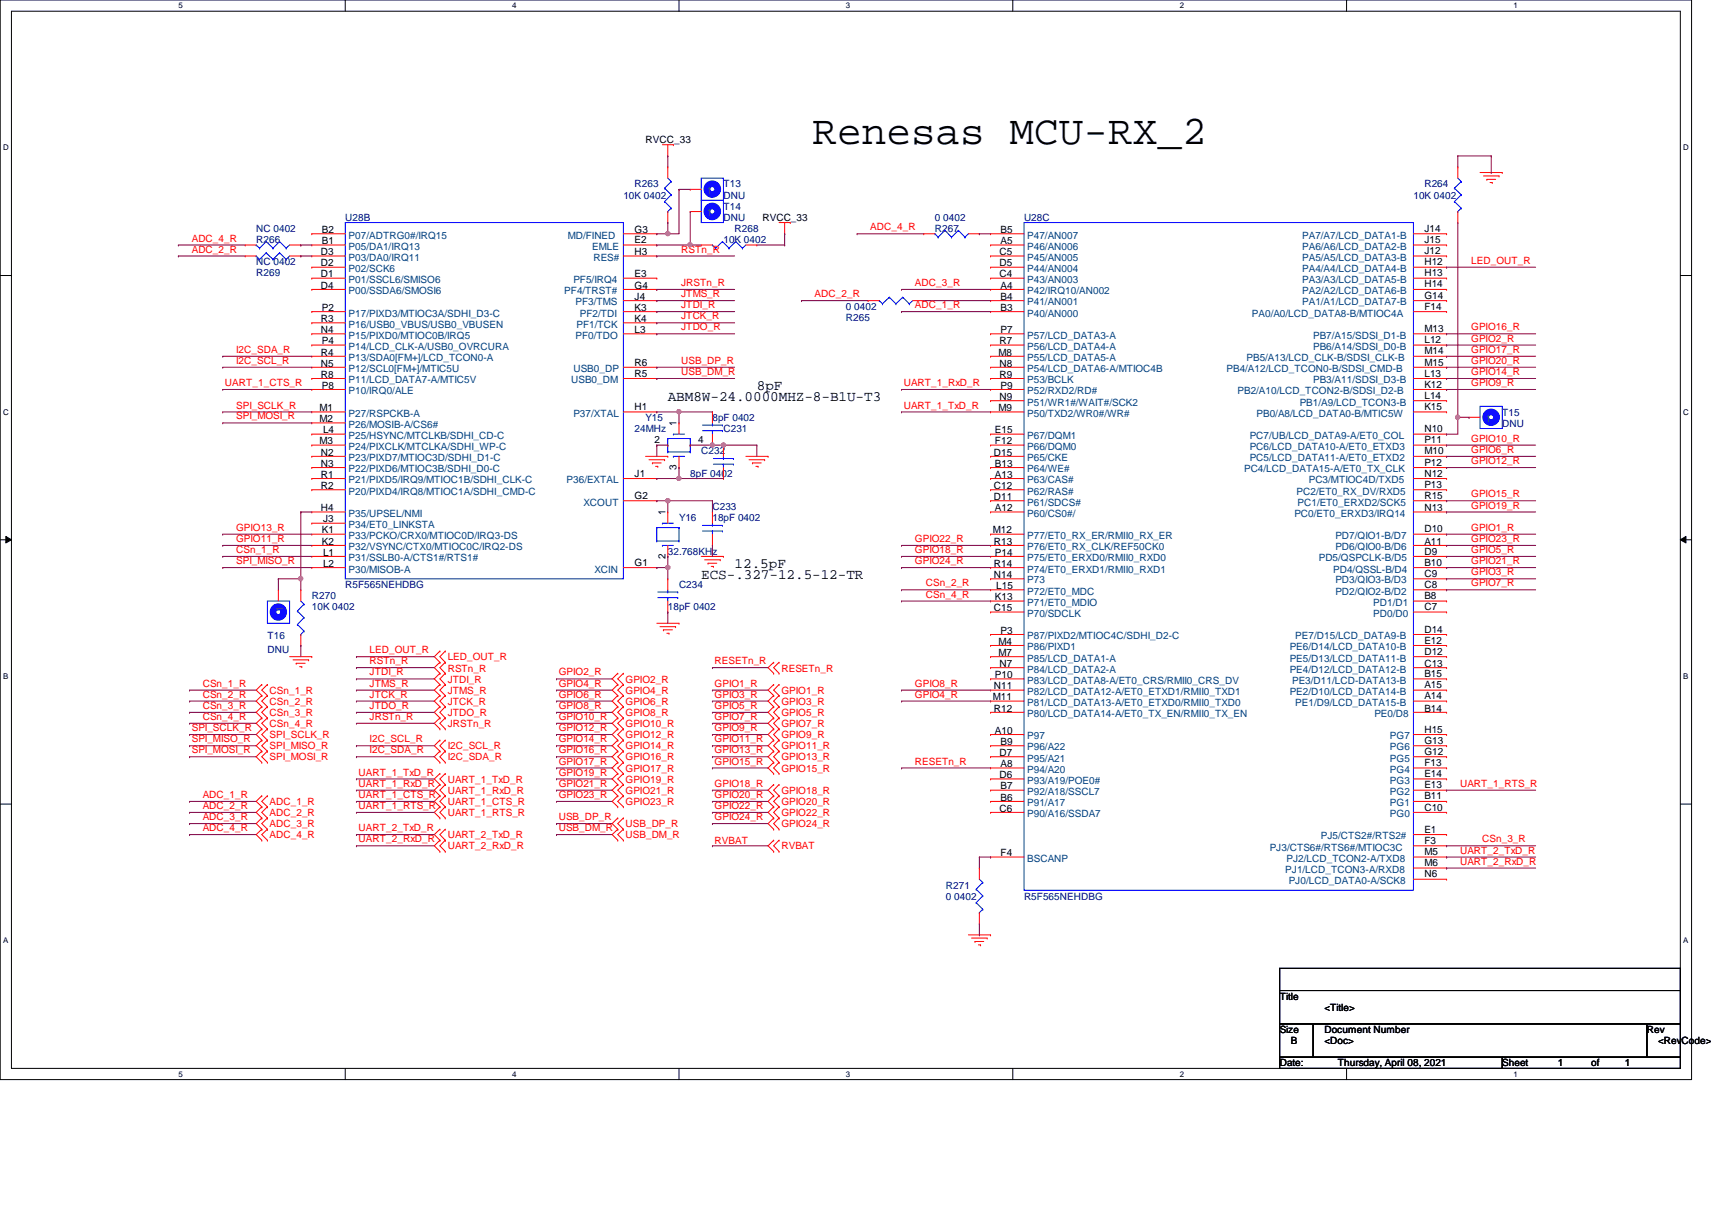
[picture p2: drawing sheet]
<svg xmlns="http://www.w3.org/2000/svg" width="297mm" height="210mm" viewBox="0 0 297 210" stroke-linecap="round" stroke-linejoin="round" font-family="sans-serif">
<defs><g id="words">
<text font-size="7.1" x="141" y="25">Renesas MCU-RX_2</text>
<g font-size="2.5">
<text x="115.9" y="69.6">ABM8W-24.0000MHZ-8-B1U-T3</text>
<text x="131.3" y="67.6">8pF</text>
<text x="121.7" y="100.5">ECS-.327-12.5-12-TR</text>
<text x="127.5" y="98.5">12.5pF</text>
</g>
<g font-size="1.7">
<text x="112" y="24.8">RVCC_33</text>
<text x="55.8" y="40.4">B2</text>
<text x="110.1" y="40.4">G3</text>
<text x="132.3" y="38.3">RVCC_33</text>
<text x="173.6" y="40.4">B5</text>
<text x="247.1" y="40.2">J14</text>
<text x="55.7" y="46.2">D2</text>
<text x="55.7" y="44.3">D3</text>
<text x="55.8" y="42.4">B1</text>
<text x="110.1" y="44.3">H3</text>
<text x="110.1" y="42.2">E2</text>
<text x="173.4" y="46.2">D5</text>
<text x="173.4" y="44.3">C5</text>
<text x="173.6" y="42.4">A5</text>
<text x="247.1" y="42.2">J15</text>
<text x="247.1" y="46">H12</text>
<text x="247.1" y="48">H13</text>
<text x="247.1" y="44.1">J12</text>
<text x="55.7" y="48.1">D1</text>
<text x="55.7" y="50.1">D4</text>
<text x="55.8" y="53.9">P2</text>
<text x="110.1" y="52">J4</text>
<text x="110.1" y="48.1">E3</text>
<text x="110.1" y="53.9">K3</text>
<text x="110.1" y="50.1">G4</text>
<text x="173.4" y="48.1">C4</text>
<text x="173.6" y="52">B4</text>
<text x="173.6" y="50.1">A4</text>
<text x="173.6" y="53.9">B3</text>
<text x="247.1" y="51.8">G14</text>
<text x="247.1" y="49.9">H14</text>
<text x="247.1" y="53.8">F14</text>
<text x="55.7" y="57.8">N4</text>
<text x="55.7" y="55.9">R3</text>
<text x="55.8" y="59.7">P4</text>
<text x="110.1" y="55.9">K4</text>
<text x="110.1" y="57.8">L3</text>
<text x="173.4" y="59.7">R7</text>
<text x="173.6" y="57.8">P7</text>
<text x="247.1" y="59.5">L12</text>
<text x="247.1" y="57.6">M13</text>
<text x="55.7" y="65.5">R8</text>
<text x="55.7" y="63.6">N5</text>
<text x="55.7" y="61.7">R4</text>
<text x="110.1" y="65.3">R5</text>
<text x="110.1" y="63.4">R6</text>
<text x="173.2" y="61.7">M8</text>
<text x="173.4" y="65.5">R9</text>
<text x="173.4" y="63.6">N8</text>
<text x="247.1" y="65.3">L13</text>
<text x="247.1" y="63.4">M15</text>
<text x="247.1" y="61.5">M14</text>
<text x="55.5" y="71.3">M1</text>
<text x="55.8" y="67.4">P8</text>
<text x="110.1" y="71.1">H1</text>
<text x="173.2" y="71.3">M9</text>
<text x="173.4" y="69.4">N9</text>
<text x="173.6" y="67.4">P9</text>
<text x="247.1" y="69.2">L14</text>
<text x="247.1" y="67.3">K12</text>
<text x="247.1" y="71.1">K15</text>
<text x="55.5" y="77.1">M3</text>
<text x="55.5" y="73.2">M2</text>
<text x="56" y="75.2">L4</text>
<text x="113.5" y="76.8">2</text>
<text x="117.4" y="74" transform="rotate(-90 117.4 74)">1</text>
<text x="121.1" y="76.8">4</text>
<text x="172.6" y="77.1">F12</text>
<text x="172.6" y="75.2">E15</text>
<text x="247.1" y="76.9">P11</text>
<text x="247.1" y="75">N10</text>
<text x="55.7" y="82.9">R1</text>
<text x="55.7" y="81">N3</text>
<text x="55.7" y="79">N2</text>
<text x="110.1" y="82.7">J1</text>
<text x="117.4" y="81.5" transform="rotate(-90 117.4 81.5)">3</text>
<text x="172.4" y="79">D15</text>
<text x="172.6" y="82.9">A13</text>
<text x="172.6" y="81">B13</text>
<text x="247.1" y="82.7">N12</text>
<text x="247.1" y="80.8">P12</text>
<text x="247.1" y="78.8">M10</text>
<text x="55.7" y="84.8">R2</text>
<text x="55.7" y="88.7">H4</text>
<text x="110.1" y="86.6">G2</text>
<text x="115.4" y="89.4" transform="rotate(-90 115.4 89.4)">1</text>
<text x="172.4" y="86.7">D11</text>
<text x="172.4" y="84.8">C12</text>
<text x="172.6" y="88.7">A12</text>
<text x="247.1" y="88.7">N13</text>
<text x="247.1" y="86.6">R15</text>
<text x="247.1" y="84.6">P13</text>
<text x="55.8" y="94.5">K2</text>
<text x="55.8" y="92.5">K1</text>
<text x="56" y="90.6">J3</text>
<text x="172.3" y="92.5">M12</text>
<text x="172.4" y="94.5">R13</text>
<text x="247.1" y="94.5">A11</text>
<text x="247.1" y="92.4">D10</text>
<text x="56" y="96.4">L1</text>
<text x="56" y="98.3">L2</text>
<text x="110.1" y="98.1">G1</text>
<text x="115.4" y="96.9" transform="rotate(-90 115.4 96.9)">2</text>
<text x="172.4" y="100.3">N14</text>
<text x="172.4" y="98.3">R14</text>
<text x="172.6" y="96.4">P14</text>
<text x="247.1" y="100.1">C9</text>
<text x="247.1" y="98.1">B10</text>
<text x="247.1" y="96.2">D9</text>
<text x="172.4" y="106">C15</text>
<text x="172.6" y="104.1">K13</text>
<text x="172.8" y="102.2">L15</text>
<text x="247.1" y="105.9">C7</text>
<text x="247.1" y="103.9">B8</text>
<text x="247.1" y="102">C8</text>
<text x="173.2" y="113.8">M7</text>
<text x="173.2" y="111.8">M4</text>
<text x="173.6" y="109.9">P3</text>
<text x="247.1" y="113.6">D12</text>
<text x="247.1" y="111.7">E12</text>
<text x="247.1" y="109.7">D14</text>
<text x="172.4" y="119.6">N11</text>
<text x="172.6" y="117.6">P10</text>
<text x="173.4" y="115.7">N7</text>
<text x="247.1" y="119.4">A15</text>
<text x="247.1" y="117.4">B15</text>
<text x="247.1" y="115.7">C13</text>
<text x="172.3" y="121.5">M11</text>
<text x="172.4" y="123.4">R12</text>
<text x="247.1" y="123.4">B14</text>
<text x="247.1" y="121.3">A14</text>
<text x="172.6" y="127.3">A10</text>
<text x="173.4" y="131.1">D7</text>
<text x="173.6" y="129.2">B9</text>
<text x="247.1" y="131">G12</text>
<text x="247.1" y="129">G13</text>
<text x="247.1" y="127.1">H15</text>
<text x="173.4" y="135">D6</text>
<text x="173.6" y="136.9">B7</text>
<text x="173.6" y="133.1">A8</text>
<text x="247.1" y="136.7">E13</text>
<text x="247.1" y="134.8">E14</text>
<text x="247.1" y="132.9">F13</text>
<text x="173.4" y="140.8">C6</text>
<text x="173.6" y="138.9">B6</text>
<text x="247.1" y="140.6">C10</text>
<text x="247.1" y="138.7">B11</text>
<text x="173.6" y="148.5">F4</text>
<text x="247.1" y="144.5">E1</text>
<text x="247.1" y="148.3">M5</text>
<text x="247.1" y="146.4">F3</text>
<text x="247.1" y="152.2">N6</text>
<text x="247.1" y="150.3">M6</text>
<text x="222" y="173.4">Title</text>
<text x="222" y="179.2">Size</text>
<text x="229.8" y="179.2">Document Number</text>
<text x="229.8" y="175.3">&lt;Title&gt;</text>
<text x="285.7" y="179.2">Rev</text>
<text x="222" y="185">Date:</text>
<text x="224" y="181.1">B</text>
<text x="229.8" y="181.1">&lt;Doc&gt;</text>
<text x="232.1" y="185">Thursday, April 08, 2021</text>
<text x="260.6" y="185">Sheet</text>
<text x="270.3" y="185">1</text>
<text x="276.1" y="185">of</text>
<text x="281.9" y="185">1</text>
<text x="287.7" y="181.1">&lt;RevCode&gt;</text>
</g>
<g font-size="1.7" fill="#000080">
<text x="108.2" y="34.5">10K 0402</text>
<text x="110.1" y="32.5">R263</text>
<text x="125.5" y="32.5">T13</text>
<text x="125.5" y="34.5">DNU</text>
<text x="245.2" y="34.5">10K 0402</text>
<text x="247.1" y="32.5">R264</text>
<text x="44.4" y="40.2">NC 0402</text>
<text x="59.9" y="38.3">U28B</text>
<text x="125.5" y="36.4">T14</text>
<text x="125.5" y="38.3">DNU</text>
<text x="127.5" y="40.2">R268</text>
<text x="162.2" y="40.2">R267</text>
<text x="162.2" y="38.3">0 0402</text>
<text x="177.7" y="38.3">U28C</text>
<text x="44.4" y="48">R269</text>
<text x="44.4" y="46">NC 0402</text>
<text x="44.4" y="42.2">R266</text>
<text x="125.5" y="42.2">10K 0402</text>
<text x="146.8" y="53.8">0 0402</text>
<text x="146.8" y="55.7">R265</text>
<text x="110.1" y="75">24MHz</text>
<text x="112" y="73.1">Y15</text>
<text x="123.6" y="73.1">8pF 0402</text>
<text x="125.5" y="75">C231</text>
<text x="260.6" y="72.1">T15</text>
<text x="260.6" y="74">DNU</text>
<text x="119.8" y="82.7">8pF 0402</text>
<text x="121.7" y="78.8">C232</text>
<text x="123.6" y="88.5">C233</text>
<text x="117.8" y="90.4">Y16</text>
<text x="123.6" y="90.4">18pF 0402</text>
<text x="115.9" y="96.2">32.768KHz</text>
<text x="54.1" y="103.9">R270</text>
<text x="54.1" y="105.9">10K 0402</text>
<text x="59.9" y="102">R5F565NEHDBG</text>
<text x="115.9" y="105.9">18pF 0402</text>
<text x="117.8" y="102">C234</text>
<text x="46.4" y="110.9">T16</text>
<text x="46.4" y="113.2">DNU</text>
<text x="164.1" y="154.1">R271</text>
<text x="164.1" y="156">0 0402</text>
<text x="177.7" y="156">R5F565NEHDBG</text>
</g>
<g font-size="1.7" fill="#004080">
<text x="122.6" y="33.7">1</text>
<text x="60.5" y="41.4">P07/ADTRG0#/IRQ15</text>
<text x="98.5" y="41.4">MD/FINED</text>
<text x="122.6" y="37.5">1</text>
<text x="178.2" y="41.4">P47/AN007</text>
<text x="225.9" y="41.4">PA7/A7/LCD_DATA1-B</text>
<text x="60.5" y="47.2">P02/SCK6</text>
<text x="60.5" y="45.3">P03/DA0/IRQ11</text>
<text x="60.5" y="43.3">P05/DA1/IRQ13</text>
<text x="102.7" y="43.3">EMLE</text>
<text x="103" y="45.3">RES#</text>
<text x="178.2" y="47.2">P44/AN004</text>
<text x="178.2" y="45.3">P45/AN005</text>
<text x="178.2" y="43.3">P46/AN006</text>
<text x="225.9" y="43.3">PA6/A6/LCD_DATA2-B</text>
<text x="225.9" y="47.2">PA4/A4/LCD_DATA4-B</text>
<text x="225.9" y="45.3">PA5/A5/LCD_DATA3-B</text>
<text x="60.5" y="49.1">P01/SSCL6/SMISO6</text>
<text x="60.5" y="51.1">P00/SSDA6/SMOSI6</text>
<text x="97.9" y="51.1">PF4/TRST#</text>
<text x="99.5" y="49.1">PF5/IRQ4</text>
<text x="99.9" y="53">PF3/TMS</text>
<text x="178.2" y="53">P41/AN001</text>
<text x="178.2" y="51.1">P42/IRQ10/AN002</text>
<text x="178.2" y="49.1">P43/AN003</text>
<text x="225.9" y="53">PA1/A1/LCD_DATA7-B</text>
<text x="225.9" y="49.1">PA3/A3/LCD_DATA5-B</text>
<text x="225.9" y="51.1">PA2/A2/LCD_DATA6-B</text>
<text x="60.5" y="54.9">P17/PIXD3/MTIOC3A/SDHI_D3-C</text>
<text x="60.5" y="58.8">P15/PIXD0/MTIOC0B/IRQ5</text>
<text x="60.5" y="56.9">P16/USB0_VBUS/USB0_VBUSEN</text>
<text x="99.9" y="58.8">PF0/TDO</text>
<text x="100" y="56.9">PF1/TCK</text>
<text x="100.6" y="54.9">PF2/TDI</text>
<text x="178.2" y="54.9">P40/AN000</text>
<text x="178.2" y="58.8">P57/LCD_DATA3-A</text>
<text x="217.2" y="54.9">PA0/A0/LCD_DATA8-B/MTIOC4A</text>
<text x="227.8" y="58.8">PB7/A15/SDSI_D1-B</text>
<text x="60.5" y="64.6">P12/SCL0[FM+]/MTIC5U</text>
<text x="60.5" y="62.6">P13/SDA0[FM+]/LCD_TCON0-A</text>
<text x="60.5" y="60.7">P14/LCD_CLK-A/USB0_OVRCURA</text>
<text x="99.5" y="64.6">USB0_DP</text>
<text x="178.2" y="64.6">P54/LCD_DATA6-A/MTIOC4B</text>
<text x="178.2" y="62.6">P55/LCD_DATA5-A</text>
<text x="178.2" y="60.7">P56/LCD_DATA4-A</text>
<text x="212.8" y="64.6">PB4/A12/LCD_TCON0-B/SDSI_CMD-B</text>
<text x="216.3" y="62.6">PB5/A13/LCD_CLK-B/SDSI_CLK-B</text>
<text x="227.8" y="60.7">PB6/A14/SDSI_D0-B</text>
<text x="60.5" y="66.5">P11/LCD_DATA7-A/MTIC5V</text>
<text x="60.5" y="68.4">P10/IRQ0/ALE</text>
<text x="99.1" y="66.5">USB0_DM</text>
<text x="178.2" y="70.4">P51/WR1#/WAIT#/SCK2</text>
<text x="178.2" y="68.4">P52/RXD2/RD#</text>
<text x="178.2" y="66.5">P53/BCLK</text>
<text x="214.7" y="68.4">PB2/A10/LCD_TCON2-B/SDSI_D2-B</text>
<text x="225.5" y="70.4">PB1/A9/LCD_TCON3-B</text>
<text x="227.8" y="66.5">PB3/A11/SDSI_D3-B</text>
<text x="60.5" y="72.3">P27/RSPCKB-A</text>
<text x="60.5" y="76.2">P25/HSYNC/MTCLKB/SDHI_CD-C</text>
<text x="60.5" y="74.2">P26/MOSIB-A/CS6#</text>
<text x="99.5" y="72.3">P37/XTAL</text>
<text x="178.2" y="72.3">P50/TXD2/WR0#/WR#</text>
<text x="178.2" y="76.2">P67/DQM1</text>
<text x="216.8" y="76.2">PC7/UB/LCD_DATA9-A/ET0_COL</text>
<text x="218" y="72.3">PB0/A8/LCD_DATA0-B/MTIC5W</text>
<text x="257.8" y="73.2">1</text>
<text x="60.5" y="83.9">P21/PIXD5/IRQ9/MTIOC1B/SDHI_CLK-C</text>
<text x="60.5" y="81.9">P22/PIXD6/MTIOC3B/SDHI_D0-C</text>
<text x="60.5" y="80">P23/PIXD7/MTIOC3D/SDHI_D1-C</text>
<text x="60.5" y="78.1">P24/PIXCLK/MTCLKA/SDHI_WP-C</text>
<text x="98.3" y="83.9">P36/EXTAL</text>
<text x="178.2" y="83.9">P63/CAS#</text>
<text x="178.2" y="81.9">P64/WE#</text>
<text x="178.2" y="80">P65/CKE</text>
<text x="178.2" y="78.1">P66/DQM0</text>
<text x="215.9" y="81.9">PC4/LCD_DATA15-A/ET0_TX_CLK</text>
<text x="216.8" y="80">PC5/LCD_DATA11-A/ET0_ETXD2</text>
<text x="216.8" y="78.1">PC6/LCD_DATA10-A/ET0_ETXD3</text>
<text x="227.1" y="83.9">PC3/MTIOC4D/TXD5</text>
<text x="60.5" y="85.8">P20/PIXD4/IRQ8/MTIOC1A/SDHI_CMD-C</text>
<text x="60.5" y="89.7">P35/UPSEL/NMI</text>
<text x="101.2" y="87.7">XCOUT</text>
<text x="178.2" y="89.7">P60/CS0#/</text>
<text x="178.2" y="87.7">P61/SDCS#</text>
<text x="178.2" y="85.8">P62/RAS#</text>
<text x="224.6" y="89.7">PC0/ET0_ERXD3/IRQ14</text>
<text x="225" y="85.8">PC2/ET0_RX_DV/RXD5</text>
<text x="225.1" y="87.7">PC1/ET0_ERXD2/SCK5</text>
<text x="60.5" y="95.5">P32/VSYNC/CTX0/MTIOC0C/IRQ2-DS</text>
<text x="60.5" y="93.5">P33/PCKO/CRX0/MTIOC0D/IRQ3-DS</text>
<text x="60.5" y="91.6">P34/ET0_LINKSTA</text>
<text x="178.2" y="95.5">P76/ET0_RX_CLK/REF50CK0</text>
<text x="178.2" y="93.5">P77/ET0_RX_ER/RMII0_RX_ER</text>
<text x="231.7" y="95.5">PD6/QIO0-B/D6</text>
<text x="231.7" y="93.5">PD7/QIO1-B/D7</text>
<text x="60.5" y="97.4">P31/SSLB0-A/CTS1#/RTS1#</text>
<text x="60.5" y="99.3">P30/MISOB-A</text>
<text x="103.1" y="99.3">XCIN</text>
<text x="178.2" y="101.2">P73</text>
<text x="178.2" y="99.3">P74/ET0_ERXD1/RMII0_RXD1</text>
<text x="178.2" y="97.4">P75/ET0_ERXD0/RMII0_RXD0</text>
<text x="228.8" y="97.4">PD5/QSPCLK-B/D5</text>
<text x="231.3" y="99.3">PD4/QSSL-B/D4</text>
<text x="231.7" y="101.2">PD3/QIO3-B/D3</text>
<text x="49.1" y="106.2" transform="rotate(-90 49.1 106.2)">1</text>
<text x="178.2" y="107">P70/SDCLK</text>
<text x="178.2" y="105.1">P71/ET0_MDIO</text>
<text x="178.2" y="103.2">P72/ET0_MDC</text>
<text x="231.7" y="103.2">PD2/QIO2-B/D2</text>
<text x="238.2" y="107">PD0/D0</text>
<text x="238.2" y="105.1">PD1/D1</text>
<text x="178.2" y="112.8">P86/PIXD1</text>
<text x="178.2" y="110.9">P87/PIXD2/MTIOC4C/SDHI_D2-C</text>
<text x="223.8" y="112.8">PE6/D14/LCD_DATA10-B</text>
<text x="224.7" y="110.9">PE7/D15/LCD_DATA9-B</text>
<text x="178.2" y="118.6">P83/LCD_DATA8-A/ET0_CRS/RMII0_CRS_DV</text>
<text x="178.2" y="116.7">P84/LCD_DATA2-A</text>
<text x="178.2" y="114.8">P85/LCD_DATA1-A</text>
<text x="223.8" y="116.7">PE4/D12/LCD_DATA12-B</text>
<text x="223.8" y="114.8">PE5/D13/LCD_DATA11-B</text>
<text x="224.2" y="118.6">PE3/D11/LCD-DATA13-B</text>
<text x="178.2" y="124.4">P80/LCD_DATA14-A/ET0_TX_EN/RMII0_TX_EN</text>
<text x="178.2" y="122.5">P81/LCD_DATA13-A/ET0_ETXD0/RMII0_TXD0</text>
<text x="178.2" y="120.5">P82/LCD_DATA12-A/ET0_ETXD1/RMII0_TXD1</text>
<text x="223.8" y="120.5">PE2/D10/LCD_DATA14-B</text>
<text x="224.7" y="122.5">PE1/D9/LCD_DATA15-B</text>
<text x="238.5" y="124.4">PE0/D8</text>
<text x="178.2" y="130.2">P96/A22</text>
<text x="178.2" y="128.3">P97</text>
<text x="241.2" y="130.2">PG6</text>
<text x="241.2" y="128.3">PG7</text>
<text x="178.2" y="137.9">P92/A18/SSCL7</text>
<text x="178.2" y="136">P93/A19/POE0#</text>
<text x="178.2" y="134.1">P94/A20</text>
<text x="178.2" y="132.1">P95/A21</text>
<text x="241.2" y="137.9">PG2</text>
<text x="241.2" y="136">PG3</text>
<text x="241.2" y="134.1">PG4</text>
<text x="241.2" y="132.1">PG5</text>
<text x="178.2" y="141.8">P90/A16/SSDA7</text>
<text x="178.2" y="139.8">P91/A17</text>
<text x="241.2" y="141.8">PG0</text>
<text x="241.2" y="139.8">PG1</text>
<text x="178.2" y="149.5">BSCANP</text>
<text x="220.3" y="147.6">PJ3/CTS6#/RTS6#/MTIOC3C</text>
<text x="223.2" y="149.5">PJ2/LCD_TCON2-A/TXD8</text>
<text x="229.2" y="145.6">PJ5/CTS2#/RTS2#</text>
<text x="223" y="151.4">PJ1/LCD_TCON3-A/RXD8</text>
<text x="223.6" y="153.4">PJ0/LCD_DATA0-A/SCK8</text>
</g>
<g font-size="1.7" fill="#f00">
<text x="33.3" y="41.9">ADC_4_R</text>
<text x="151" y="40">ADC_4_R</text>
<text x="33.3" y="43.8">ADC_2_R</text>
<text x="118.2" y="43.8">RSTn_R</text>
<text x="255.3" y="45.8">LED_OUT_R</text>
<text x="118.2" y="49.6">JRSTn_R</text>
<text x="118.2" y="51.6">JTMS_R</text>
<text x="118.2" y="53.5">JTDI_R</text>
<text x="141.3" y="51.6">ADC_2_R</text>
<text x="158.7" y="49.6">ADC_3_R</text>
<text x="158.7" y="53.5">ADC_1_R</text>
<text x="118.2" y="55.4">JTCK_R</text>
<text x="118.2" y="57.3">JTDO_R</text>
<text x="255.3" y="57.3">GPIO16_R</text>
<text x="255.3" y="59.3">GPIO2_R</text>
<text x="41" y="61.2">I2C_SDA_R</text>
<text x="41" y="63.1">I2C_SCL_R</text>
<text x="118.2" y="63.1">USB_DP_R</text>
<text x="118.2" y="65.1">USB_DM_R</text>
<text x="255.3" y="61.2">GPIO17_R</text>
<text x="255.3" y="63.1">GPIO20_R</text>
<text x="255.3" y="65.1">GPIO14_R</text>
<text x="39" y="67">UART_1_CTS_R</text>
<text x="41" y="70.9">SPI_SCLK_R</text>
<text x="156.8" y="67">UART_1_RxD_R</text>
<text x="156.8" y="70.9">UART_1_TxD_R</text>
<text x="255.3" y="67">GPIO9_R</text>
<text x="41" y="72.8">SPI_MOSI_R</text>
<text x="255.3" y="76.6">GPIO10_R</text>
<text x="255.3" y="78.6">GPIO6_R</text>
<text x="255.3" y="80.5">GPIO12_R</text>
<text x="255.3" y="86.3">GPIO15_R</text>
<text x="255.3" y="88.2">GPIO19_R</text>
<text x="41" y="92.1">GPIO13_R</text>
<text x="41" y="94">GPIO11_R</text>
<text x="41" y="95.9">CSn_1_R</text>
<text x="158.7" y="94">GPIO22_R</text>
<text x="158.7" y="95.9">GPIO18_R</text>
<text x="255.3" y="92.1">GPIO1_R</text>
<text x="255.3" y="94">GPIO23_R</text>
<text x="255.3" y="95.9">GPIO5_R</text>
<text x="41" y="97.9">SPI_MISO_R</text>
<text x="158.7" y="97.9">GPIO24_R</text>
<text x="160.7" y="101.7">CSn_2_R</text>
<text x="255.3" y="97.9">GPIO21_R</text>
<text x="255.3" y="99.8">GPIO3_R</text>
<text x="255.3" y="101.7">GPIO7_R</text>
<text x="160.7" y="103.7">CSn_4_R</text>
<text x="64.1" y="113.3">LED_OUT_R</text>
<text x="35.2" y="119.1">CSn_1_R</text>
<text x="64.1" y="115.2">RSTn_R</text>
<text x="64.1" y="117.2">JTDI_R</text>
<text x="64.1" y="119.1">JTMS_R</text>
<text x="77.7" y="114.6">LED_OUT_R</text>
<text x="77.7" y="116.5">RSTn_R</text>
<text x="77.7" y="118.4">JTDI_R</text>
<text x="96.9" y="117.2">GPIO2_R</text>
<text x="96.9" y="119.1">GPIO4_R</text>
<text x="108.5" y="118.4">GPIO2_R</text>
<text x="124" y="115.2">RESETn_R</text>
<text x="124" y="119.1">GPIO1_R</text>
<text x="135.6" y="116.5">RESETn_R</text>
<text x="158.7" y="119.1">GPIO8_R</text>
<text x="35.2" y="121">CSn_2_R</text>
<text x="35.2" y="123">CSn_3_R</text>
<text x="35.2" y="124.9">CSn_4_R</text>
<text x="46.8" y="120.4">CSn_1_R</text>
<text x="46.8" y="122.3">CSn_2_R</text>
<text x="46.8" y="124.2">CSn_3_R</text>
<text x="64.1" y="121">JTCK_R</text>
<text x="64.1" y="123">JTDO_R</text>
<text x="64.1" y="124.9">JRSTn_R</text>
<text x="77.7" y="120.4">JTMS_R</text>
<text x="77.7" y="122.3">JTCK_R</text>
<text x="77.7" y="124.2">JTDO_R</text>
<text x="96.9" y="121">GPIO6_R</text>
<text x="96.9" y="123">GPIO8_R</text>
<text x="96.9" y="124.9">GPIO10_R</text>
<text x="108.5" y="120.4">GPIO4_R</text>
<text x="108.5" y="122.3">GPIO6_R</text>
<text x="108.5" y="124.2">GPIO8_R</text>
<text x="124" y="121">GPIO3_R</text>
<text x="124" y="123">GPIO5_R</text>
<text x="124" y="124.9">GPIO7_R</text>
<text x="135.6" y="120.4">GPIO1_R</text>
<text x="135.6" y="122.3">GPIO3_R</text>
<text x="135.6" y="124.2">GPIO5_R</text>
<text x="158.7" y="121">GPIO4_R</text>
<text x="33.3" y="126.8">SPI_SCLK_R</text>
<text x="33.3" y="128.8">SPI_MISO_R</text>
<text x="33.3" y="130.7">SPI_MOSI_R</text>
<text x="46.8" y="126.2">CSn_4_R</text>
<text x="46.8" y="128.1">SPI_SCLK_R</text>
<text x="46.8" y="130">SPI_MISO_R</text>
<text x="46.8" y="131.9">SPI_MOSI_R</text>
<text x="64.1" y="128.8">I2C_SCL_R</text>
<text x="64.1" y="130.7">I2C_SDA_R</text>
<text x="77.7" y="126.2">JRSTn_R</text>
<text x="77.7" y="130">I2C_SCL_R</text>
<text x="77.7" y="131.9">I2C_SDA_R</text>
<text x="96.9" y="126.8">GPIO12_R</text>
<text x="96.9" y="128.8">GPIO14_R</text>
<text x="96.9" y="130.7">GPIO16_R</text>
<text x="108.5" y="126.2">GPIO10_R</text>
<text x="108.5" y="128.1">GPIO12_R</text>
<text x="108.5" y="130">GPIO14_R</text>
<text x="108.5" y="131.9">GPIO16_R</text>
<text x="124" y="126.8">GPIO9_R</text>
<text x="124" y="128.8">GPIO11_R</text>
<text x="124" y="130.7">GPIO13_R</text>
<text x="135.6" y="126.2">GPIO7_R</text>
<text x="135.6" y="128.1">GPIO9_R</text>
<text x="135.6" y="130">GPIO11_R</text>
<text x="135.6" y="131.9">GPIO13_R</text>
<text x="62.2" y="134.5">UART_1_TxD_R</text>
<text x="62.2" y="136.5">UART_1_RxD_R</text>
<text x="77.7" y="135.8">UART_1_TxD_R</text>
<text x="77.7" y="137.7">UART_1_RxD_R</text>
<text x="96.9" y="132.6">GPIO17_R</text>
<text x="96.9" y="134.5">GPIO19_R</text>
<text x="96.9" y="136.5">GPIO21_R</text>
<text x="108.5" y="133.9">GPIO17_R</text>
<text x="108.5" y="135.8">GPIO19_R</text>
<text x="108.5" y="137.7">GPIO21_R</text>
<text x="124" y="132.6">GPIO15_R</text>
<text x="124" y="136.5">GPIO18_R</text>
<text x="135.6" y="133.9">GPIO15_R</text>
<text x="135.6" y="137.7">GPIO18_R</text>
<text x="158.7" y="132.6">RESETn_R</text>
<text x="253.3" y="136.5">UART_1_RTS_R</text>
<text x="35.2" y="138.4">ADC_1_R</text>
<text x="35.2" y="140.3">ADC_2_R</text>
<text x="35.2" y="142.3">ADC_3_R</text>
<text x="46.8" y="139.7">ADC_1_R</text>
<text x="46.8" y="141.6">ADC_2_R</text>
<text x="46.8" y="143.5">ADC_3_R</text>
<text x="62.2" y="138.4">UART_1_CTS_R</text>
<text x="62.2" y="140.3">UART_1_RTS_R</text>
<text x="77.7" y="139.7">UART_1_CTS_R</text>
<text x="77.7" y="141.6">UART_1_RTS_R</text>
<text x="96.9" y="138.4">GPIO23_R</text>
<text x="96.9" y="142.3">USB_DP_R</text>
<text x="108.5" y="139.7">GPIO23_R</text>
<text x="108.5" y="143.5">USB_DP_R</text>
<text x="124" y="138.4">GPIO20_R</text>
<text x="124" y="140.3">GPIO22_R</text>
<text x="124" y="142.3">GPIO24_R</text>
<text x="135.6" y="139.7">GPIO20_R</text>
<text x="135.6" y="141.6">GPIO22_R</text>
<text x="135.6" y="143.5">GPIO24_R</text>
<text x="35.2" y="144.2">ADC_4_R</text>
<text x="46.8" y="145.5">ADC_4_R</text>
<text x="62.2" y="144.2">UART_2_TxD_R</text>
<text x="62.2" y="146.1">UART_2_RxD_R</text>
<text x="77.7" y="145.5">UART_2_TxD_R</text>
<text x="77.7" y="147.4">UART_2_RxD_R</text>
<text x="96.9" y="144.2">USB_DM_R</text>
<text x="108.5" y="145.5">USB_DM_R</text>
<text x="124" y="146.3">RVBAT</text>
<text x="135.6" y="147.4">RVBAT</text>
<text x="253.3" y="148.1">UART_2_TxD_R</text>
<text x="253.3" y="150">UART_2_RxD_R</text>
<text x="257.2" y="146.1">CSn_3_R</text>
</g>
<g font-size="1.4">
<text x="30.9" y="1.4">5</text>
<text x="88.9" y="1.4">4</text>
<text x="146.8" y="1.4">3</text>
<text x="204.7" y="1.4">2</text>
<text x="262.6" y="1.4">1</text>
<text x=".5" y="26.1">D</text>
<text x="292.1" y="26.1">D</text>
<text x=".5" y="71.9">C</text>
<text x="292.1" y="71.9">C</text>
<text x=".5" y="117.8">B</text>
<text x="292.1" y="117.8">B</text>
<text x=".5" y="163.6">A</text>
<text x="292.1" y="163.6">A</text>
<text x="30.9" y="186.8">5</text>
<text x="88.9" y="186.8">4</text>
<text x="146.8" y="186.8">3</text>
<text x="204.7" y="186.8">2</text>
<text x="262.6" y="186.8">1</text>
</g>
</g></defs>
<path d="M0 0h293.5v187.3h-293.5zM2 1.9h289.5v183.4h-289.5z" fill="none" stroke="#000" stroke-width=".17"/>
<g fill="#fff">
<path d="M30.9 .2h.8v1.5h-.8z"/>
<path d="M30.9 185.5h.8v1.6h-.8z"/>
</g>
<path d="M59.9 0v1.9M59.9 185.3v2" fill="none" stroke="#000" stroke-width=".17"/>
<g fill="#fff">
<path d="M88.9 .2h.7v1.5h-.7z"/>
<path d="M88.9 185.5h.7v1.6h-.7z"/>
</g>
<path d="M117.8 0v1.9M117.8 185.3v2" fill="none" stroke="#000" stroke-width=".17"/>
<g fill="#fff">
<path d="M146.8 .2h.7v1.5h-.7z"/>
<path d="M146.8 185.5h.7v1.6h-.7z"/>
</g>
<path d="M175.7 0v1.9M175.7 185.3v2" fill="none" stroke="#000" stroke-width=".17"/>
<g fill="#fff">
<path d="M204.7 .2h.7v1.5h-.7z"/>
<path d="M204.7 185.5h.7v1.6h-.7z"/>
</g>
<path d="M233.6 0v1.9M233.6 185.3v2" fill="none" stroke="#000" stroke-width=".17"/>
<g fill="#fff">
<path d="M262.6 .2h.8v1.5h-.8z"/>
<path d="M262.6 185.5h.8v1.6h-.8z"/>
<path d="M.5 24.8h1v1.6h-1z"/>
<path d="M292.1 24.8h.9v1.6h-.9z"/>
<path d="M.5 70.7h1v1.5h-1z"/>
<path d="M292.1 70.7h.9v1.5h-.9z"/>
</g>
<path d="M0 47.8h2M291.5 47.8h2" fill="none" stroke="#000" stroke-width=".17"/>
<g fill="#fff">
<path d="M.5 116.5h.9v1.6h-.9z"/>
<path d="M292.1 116.5h.8v1.6h-.8z"/>
</g>
<path d="M0 93.6h2M1 93l1 .6-1 .6zM291.5 93.6l1-.6v1.2zM291.5 93.6h2" fill="none" stroke="#000" stroke-width=".17"/>
<path d="M1 93l1 .6-1 .6zM291.5 93.6l1-.6v1.2z" fill="#000"/>
<g fill="#fff">
<path d="M.5 162.4h.9v1.5h-.9z"/>
<path d="M292.1 162.4h.8v1.5h-.8z"/>
</g>
<path d="M0 139.5h2M291.5 139.5h2M222 168h69.5v3.8h-69.5zM222 171.8h69.5v5.8h-69.5zM222 177.6h5.8v5.8h-5.8zM227.8 177.6h57.9v5.8h-57.9zM285.7 177.6h5.8v5.8h-5.8zM222 183.4h38.6v1.9h-38.6zM260.6 183.4h30.9v1.9h-30.9z" fill="none" stroke="#000" stroke-width=".17"/>
<g fill="none" stroke="#f00" stroke-width=".17">
<path d="M114.9 25.1h1.9M115.9 27.1h.1M115.9 29h.1M115.9 38.6h.1M115.9 25.1v2M115.9 29v1.9M115.9 36.7v1.9M116.8 25.1h.1M119.8 32.9h.1M119.8 36.7h.1M119.8 32.9h1.9M119.8 36.7h1.9"/>
<path d="M135.2 38.6h1.9M136.1 38.6v2M137.1 38.6h.1M252.9 29h.1M252.9 38.6h.1M252.9 29v1.9M252.9 36.7v1.9M256.8 29.9h3.8M257.4 30.5h2.7M258 31.1h.1M258 31.1h1.5M258.5 31.7h.4"/>
<path d="M258.9 31.7h.1M260.1 30.5h.1M260.6 29.9h.1M42.5 44.4h.1M42.5 42.5h.1M42.5 42.5h1.9M42.5 44.4h1.9M50.2 42.5h2M50.2 44.4h2M52.2 44.4h.1M52.2 42.5h.1M54.1 40.6h.1"/>
<path d="M54.1 48.3h.1M54.1 46.4h.1M54.1 44.4h.1M54.1 42.5h.1M54.1 50.2h.1M54.1 54.1h.1M54.1 59.9h.1M54.1 57.9h.1M54.1 56h.1M54.1 42.5h5.8M54.1 44.4h5.8M54.1 40.6h5.8"/>
<path d="M54.1 48.3h5.8M54.1 46.4h5.8M54.1 50.2h5.8M54.1 54.1h5.8M54.1 59.9h5.8M54.1 57.9h5.8M54.1 56h5.8M108.2 52.2h5.8M108.2 42.5h5.8M108.2 44.4h5.8M108.2 40.6h5.8M108.2 48.3h5.8"/>
<path d="M108.2 50.2h5.8M108.2 54.1h5.8M108.2 57.9h5.8M108.2 56h5.8M114 52.2h.1M114 48.3h.1M114 56h.1M114 54.1h.1M114 57.9h.1M114 50.2h.1M114 44.4h.1M114 40.6h.1"/>
<path d="M114 42.5h.1M121.7 42.5h.1M121.7 42.5h1.9M129.4 42.5h1.9M131.3 42.5h.1M136.1 40.6h.1M150.6 52.2h.1M150.6 52.2h2M158.4 52.2h1.9M160.3 52.2h.1M160.3 40.6h.1M160.3 40.6h1.9"/>
<path d="M168 40.6h1.9M169.9 40.6h.1M171.9 40.6h.1M171.9 52.2h.1M171.9 50.2h.1M171.9 48.3h.1M171.9 46.4h.1M171.9 44.4h.1M171.9 42.5h.1M171.9 54.1h.1M171.9 59.9h.1M171.9 57.9h.1"/>
<path d="M171.9 52.2h5.8M171.9 42.5h5.8M171.9 44.4h5.8M171.9 40.6h5.8M171.9 48.3h5.8M171.9 46.4h5.8M171.9 50.2h5.8M171.9 54.1h5.8M171.9 59.9h5.8M171.9 57.9h5.8M245.2 52.2h5.8M245.2 42.5h5.8"/>
<path d="M245.2 44.4h5.8M245.2 40.6h5.8M245.2 48.3h5.8M245.2 46.4h5.8M245.2 50.2h5.8M245.2 54.1h5.8M245.2 59.9h5.8M245.2 57.9h5.8M251 42.5h.1M251 52.2h.1M251 46.4h.1M251 48.3h.1"/>
<path d="M251 50.2h.1M251 44.4h.1M251 40.6h.1M251 54.1h.1M251 59.9h.1M251 57.9h.1M54.1 65.7h.1M54.1 63.7h.1M54.1 61.8h.1M54.1 67.6h.1M54.1 71.5h.1M54.1 79.2h.1"/>
<path d="M54.1 77.2h.1M54.1 75.3h.1M54.1 73.4h.1M54.1 79.2h5.8M54.1 65.7h5.8M54.1 63.7h5.8M54.1 61.8h5.8M54.1 67.6h5.8M54.1 71.5h5.8M54.1 77.2h5.8M54.1 75.3h5.8M54.1 73.4h5.8"/>
<path d="M108.2 65.7h5.8M108.2 63.7h5.8M108.2 71.5h5.8M112 79.2h3.9M112.6 79.8h2.7M114 71.5h.1M114 65.7h.1M114 63.7h.1M115.3 79.8h.1M115.9 79.2h.1M115.9 77.2h.1M117.8 73.4h.1"/>
<path d="M117.8 73.4v1.9M117.8 79.2v1.9M119.8 77.2h.1M123.6 71.5h.1M123.6 77.2h.1M123.6 71.5v1.9M123.6 75.3v1.9M125.5 77.2h.1M125.5 77.2v2M129.4 79.2h3.9M130 79.8h2.7M132.7 79.8h.1"/>
<path d="M133.3 79.2h.1M171.9 71.5h.1M171.9 69.5h.1M171.9 67.6h.1M171.9 65.7h.1M171.9 63.7h.1M171.9 61.8h.1M171.9 79.2h.1M171.9 77.2h.1M171.9 75.3h.1M171.9 79.2h5.8M171.9 65.7h5.8"/>
<path d="M171.9 63.7h5.8M171.9 61.8h5.8M171.9 67.6h5.8M171.9 71.5h5.8M171.9 77.2h5.8M171.9 75.3h5.8M171.9 69.5h5.8M245.2 79.2h5.8M245.2 65.7h5.8M245.2 63.7h5.8M245.2 61.8h5.8M245.2 67.6h5.8"/>
<path d="M245.2 71.5h5.8M245.2 77.2h5.8M245.2 75.3h5.8M245.2 69.5h5.8M251 69.5h.1M251 67.6h.1M251 65.7h.1M251 63.7h.1M251 61.8h.1M251 79.2h.1M251 77.2h.1M251 75.3h.1"/>
<path d="M251 71.5h.1M254.9 72.4h.1M254.9 72.4h1.9M54.1 83h.1M54.1 81.1h.1M54.1 85h.1M54.1 88.8h.1M54.1 96.5h.1M54.1 94.6h.1M54.1 92.7h.1M54.1 90.8h.1M54.1 98.5h.1"/>
<path d="M54.1 96.5h5.8M54.1 83h5.8M54.1 81.1h5.8M54.1 85h5.8M54.1 88.8h5.8M54.1 94.6h5.8M54.1 92.7h5.8M54.1 90.8h5.8M54.1 98.5h5.8M108.2 83h5.8M108.2 98.5h5.8M108.2 86.9h5.8"/>
<path d="M113.2 80.3h.1M113.2 80.3h1.5M113.7 80.9h.4M114 86.9h.1M114 98.5h.1M114 83h.1M114.1 80.9h.1M115.9 88.8h.1M115.9 96.5h.1M115.9 88.8v2M115.9 94.6v1.9M117.8 81.1h.1"/>
<path d="M121.7 96.5h3.8M122.3 97.1h2.7M122.8 97.7h.1M122.8 97.7h1.6M123.4 98.3h.4M123.6 88.8h.1M123.6 94.6h.1M123.6 88.8v2M123.6 92.7v1.9M123.8 98.3h.1M125 97.1h.1M125.5 96.5h.1"/>
<path d="M125.5 83h.1M125.5 81.1v1.9M130.6 80.3h.1M130.6 80.3h1.5M131.1 80.9h.4M131.5 80.9h.1M171.9 88.8h.1M171.9 86.9h.1M171.9 85h.1M171.9 83h.1M171.9 81.1h.1M171.9 98.5h.1"/>
<path d="M171.9 96.5h.1M171.9 94.6h.1M171.9 92.7h.1M171.9 96.5h5.8M171.9 83h5.8M171.9 81.1h5.8M171.9 85h5.8M171.9 88.8h5.8M171.9 94.6h5.8M171.9 92.7h5.8M171.9 98.5h5.8M171.9 86.9h5.8"/>
<path d="M245.2 96.5h5.8M245.2 83h5.8M245.2 81.1h5.8M245.2 85h5.8M245.2 88.8h5.8M245.2 94.6h5.8M245.2 92.7h5.8M245.2 98.5h5.8M245.2 86.9h5.8M251 88.8h.1M251 86.9h.1M251 85h.1"/>
<path d="M251 83h.1M251 81.1h.1M251 98.5h.1M251 96.5h.1M251 94.6h.1M251 92.7h.1M45.4 118.7h.1M45.4 118.7l-1 1 1 .9M46.4 118.7h.1M46.4 118.7l-1 1 1 .9M48.3 102.3h.1M48.3 102.3v2"/>
<path d="M50.2 113.9h3.9M50.8 114.5h2.7M51.4 115.1h.1M51.4 115.1h1.6M52 115.7h.4M52.2 102.3h.1M52.2 112h.1M52.2 102.3v2M52.2 110.1v1.9M52.4 115.7h.1M53.5 114.5h.1M54.1 113.9h.1"/>
<path d="M76.3 112.9h.1M76.3 114.9h.1M76.3 116.8h.1M76.3 118.7h.1M76.3 112.9l-1 1 1 1M76.3 114.9l-1 .9 1 1M76.3 116.8l-1 1 1 .9M76.3 118.7l-1 1 1 .9M77.3 114.9h.1M77.3 112.9h.1M77.3 116.8h.1M77.3 118.7h.1"/>
<path d="M77.3 112.9l-1 1 1 1M77.3 114.9l-1 .9 1 1M77.3 116.8l-1 1 1 .9M77.3 118.7l-1 1 1 .9M107.2 116.8h.1M107.2 118.7h.1M107.2 116.8l-1 1 1 .9M107.2 118.7l-1 1 1 .9M108.2 118.7h.1M108.2 116.8h.1M108.2 116.8l-1 1 1 .9M108.2 118.7l-1 1 1 .9"/>
<path d="M114 108.1h3.8M114.5 108.7h2.7M115.1 109.3h.1M115.1 109.3h1.6M115.7 109.9h.4M115.9 100.4h.1M115.9 106.2h.1M115.9 100.4v1.9M115.9 104.3v1.9M116.1 109.9h.1M117.2 108.7h.1M117.8 108.1h.1"/>
<path d="M134.2 114.9h.1M134.2 116.8h.1M134.2 118.7h.1M134.2 114.9l-.9 .9 .9 1M134.2 118.7l-.9 1 .9 .9M135.2 116.8h.1M135.2 114.9h.1M135.2 118.7h.1M135.2 114.9l-1 .9 1 1M135.2 118.7l-1 1 1 .9M171.9 106.2h.1M171.9 104.3h.1"/>
<path d="M171.9 102.3h.1M171.9 100.4h.1M171.9 119.7h.1M171.9 117.8h.1M171.9 115.8h.1M171.9 113.9h.1M171.9 112h.1M171.9 110.1h.1M171.9 113.9h5.8M171.9 106.2h5.8M171.9 104.3h5.8M171.9 102.3h5.8"/>
<path d="M171.9 100.4h5.8M171.9 119.7h5.8M171.9 117.8h5.8M171.9 115.8h5.8M171.9 112h5.8M171.9 110.1h5.8M245.2 113.9h5.8M245.2 106.2h5.8M245.2 104.3h5.8M245.2 102.3h5.8M245.2 100.4h5.8M245.2 119.7h5.8"/>
<path d="M245.2 117.8h5.8M245.2 115.8h5.8M245.2 112h5.8M245.2 110.1h5.8M251 106.2h.1M251 104.3h.1M251 102.3h.1M251 100.4h.1M251 119.7h.1M251 117.8h.1M251 115.8h.1M251 113.9h.1"/>
<path d="M251 112h.1M251 110.1h.1M45.4 120.6h.1M45.4 122.6h.1M45.4 124.5h.1M45.4 126.4h.1M45.4 128.4h.1M45.4 130.3h.1M45.4 132.2h.1M45.4 138h.1M45.4 140h.1M45.4 120.6l-1 1 1 1"/>
<path d="M45.4 122.6l-1 1 1 .9M45.4 124.5l-1 1 1 .9M45.4 126.4l-1 1 1 1M45.4 128.4l-1 1 1 .9M45.4 130.3l-1 1 1 .9M45.4 138l-1 1 1 1M45.4 140l-1 .9 1 1M46.4 120.6h.1M46.4 122.6h.1M46.4 124.5h.1M46.4 126.4h.1M46.4 128.4h.1"/>
<path d="M46.4 130.3h.1M46.4 132.2h.1M46.4 140h.1M46.4 138h.1M46.4 120.6l-1 1 1 1M46.4 122.6l-1 1 1 .9M46.4 124.5l-1 1 1 .9M46.4 126.4l-1 1 1 1M46.4 128.4l-1 1 1 .9M46.4 130.3l-1 1 1 .9M46.4 138l-1 1 1 1M46.4 140l-1 .9 1 1"/>
<path d="M76.3 120.6h.1M76.3 122.6h.1M76.3 124.5h.1M76.3 126.4h.1M76.3 128.4h.1M76.3 130.3h.1M76.3 132.2h.1M76.3 134.2h.1M76.3 136.1h.1M76.3 138h.1M76.3 140h.1M76.3 120.6l-1 1 1 1"/>
<path d="M76.3 122.6l-1 1 1 .9M76.3 124.5l-1 1 1 .9M76.3 128.4l-1 1 1 .9M76.3 130.3l-1 1 1 .9M76.3 134.2l-1 .9 1 1M76.3 136.1l-1 1 1 .9M76.3 138l-1 1 1 1M76.3 140l-1 .9 1 1M77.3 120.6h.1M77.3 122.6h.1M77.3 124.5h.1M77.3 126.4h.1"/>
<path d="M77.3 130.3h.1M77.3 128.4h.1M77.3 132.2h.1M77.3 136.1h.1M77.3 134.2h.1M77.3 138h.1M77.3 140h.1M77.3 120.6l-1 1 1 1M77.3 122.6l-1 1 1 .9M77.3 124.5l-1 1 1 .9M77.3 128.4l-1 1 1 .9M77.3 130.3l-1 1 1 .9"/>
<path d="M77.3 134.2l-1 .9 1 1M77.3 136.1l-1 1 1 .9M77.3 138l-1 1 1 1M77.3 140l-1 .9 1 1M107.2 120.6h.1M107.2 122.6h.1M107.2 124.5h.1M107.2 126.4h.1M107.2 128.4h.1M107.2 130.3h.1M107.2 132.2h.1M107.2 134.2h.1"/>
<path d="M107.2 136.1h.1M107.2 138h.1M107.2 140h.1M107.2 120.6l-1 1 1 1M107.2 122.6l-1 1 1 .9M107.2 124.5l-1 1 1 .9M107.2 126.4l-1 1 1 1M107.2 128.4l-1 1 1 .9M107.2 130.3l-1 1 1 .9M107.2 132.2l-1 1 1 1M107.2 134.2l-1 .9 1 1M107.2 136.1l-1 1 1 .9"/>
<path d="M107.2 138l-1 1 1 1M108.2 120.6h.1M108.2 122.6h.1M108.2 124.5h.1M108.2 126.4h.1M108.2 128.4h.1M108.2 130.3h.1M108.2 132.2h.1M108.2 134.2h.1M108.2 136.1h.1M108.2 138h.1M108.2 140h.1"/>
<path d="M108.2 120.6l-1 1 1 1M108.2 122.6l-1 1 1 .9M108.2 124.5l-1 1 1 .9M108.2 126.4l-1 1 1 1M108.2 128.4l-1 1 1 .9M108.2 130.3l-1 1 1 .9M108.2 132.2l-1 1 1 1M108.2 134.2l-1 .9 1 1M108.2 136.1l-1 1 1 .9M108.2 138l-1 1 1 1M134.2 120.6h.1M134.2 122.6h.1"/>
<path d="M134.2 124.5h.1M134.2 126.4h.1M134.2 128.4h.1M134.2 130.3h.1M134.2 132.2h.1M134.2 134.2h.1M134.2 136.1h.1M134.2 138h.1M134.2 140h.1M134.2 120.6l-.9 1 .9 1M134.2 122.6l-.9 1 .9 .9M134.2 124.5l-.9 1 .9 .9"/>
<path d="M134.2 126.4l-.9 1 .9 1M134.2 128.4l-.9 1 .9 .9M134.2 130.3l-.9 1 .9 .9M134.2 132.2l-.9 1 .9 1M134.2 136.1l-.9 1 .9 .9M134.2 138l-.9 1 .9 1M134.2 140l-.9 .9 .9 1M135.2 120.6h.1M135.2 122.6h.1M135.2 124.5h.1M135.2 126.4h.1M135.2 128.4h.1"/>
<path d="M135.2 130.3h.1M135.2 132.2h.1M135.2 134.2h.1M135.2 138h.1M135.2 136.1h.1M135.2 140h.1M135.2 120.6l-1 1 1 1M135.2 122.6l-1 1 1 .9M135.2 124.5l-1 1 1 .9M135.2 126.4l-1 1 1 1M135.2 128.4l-1 1 1 .9M135.2 130.3l-1 1 1 .9"/>
<path d="M135.2 132.2l-1 1 1 1M135.2 136.1l-1 1 1 .9M135.2 138l-1 1 1 1M135.2 140l-1 .9 1 1M171.9 123.6h.1M171.9 121.6h.1M171.9 139h.1M171.9 137.1h.1M171.9 135.1h.1M171.9 133.2h.1M171.9 131.3h.1M171.9 129.4h.1"/>
<path d="M171.9 127.4h.1M171.9 123.6h5.8M171.9 121.6h5.8M171.9 139h5.8M171.9 137.1h5.8M171.9 135.1h5.8M171.9 133.2h5.8M171.9 131.3h5.8M171.9 129.4h5.8M171.9 127.4h5.8M245.2 123.6h5.8M245.2 121.6h5.8"/>
<path d="M245.2 139h5.8M245.2 137.1h5.8M245.2 135.1h5.8M245.2 133.2h5.8M245.2 131.3h5.8M245.2 129.4h5.8M245.2 127.4h5.8M251 123.6h.1M251 121.6h.1M251 139h.1M251 137.1h.1M251 135.1h.1"/>
<path d="M251 133.2h.1M251 131.3h.1M251 129.4h.1M251 127.4h.1M45.4 141.9h.1M45.4 143.8h.1M45.4 145.8h.1M45.4 141.9l-1 1 1 .9M45.4 143.8l-1 1 1 1M46.4 141.9h.1M46.4 143.8h.1M46.4 145.8h.1"/>
<path d="M46.4 141.9l-1 1 1 .9M46.4 143.8l-1 1 1 1M76.3 141.9h.1M76.3 143.8h.1M76.3 145.8h.1M76.3 147.7h.1M76.3 143.8l-1 1 1 1M76.3 145.8l-1 .9 1 1M77.3 141.9h.1M77.3 145.8h.1M77.3 143.8h.1M77.3 147.7h.1"/>
<path d="M77.3 143.8l-1 1 1 1M77.3 145.8l-1 .9 1 1M107.2 141.9h.1M107.2 143.8h.1M107.2 145.8h.1M107.2 141.9l-1 1 1 .9M107.2 143.8l-1 1 1 1M108.2 143.8h.1M108.2 141.9h.1M108.2 145.8h.1M108.2 141.9l-1 1 1 .9M108.2 143.8l-1 1 1 1"/>
<path d="M134.2 141.9h.1M134.2 143.8h.1M134.2 145.8h.1M134.2 147.7h.1M134.2 141.9l-.9 1 .9 .9M134.2 145.8l-.9 .9 .9 1M135.2 141.9h.1M135.2 143.8h.1M135.2 147.7h.1M135.2 145.8h.1M135.2 141.9l-1 1 1 .9M135.2 145.8l-1 .9 1 1"/>
<path d="M169.9 150.6h.1M169.9 150.6v1.9M169.9 158.3v1.9M171.9 140.9h.1M171.9 148.7h.1M171.9 140.9h5.8M171.9 148.7h5.8M245.2 140.9h5.8M245.2 144.8h5.8M245.2 152.5h5.8M245.2 150.6h5.8M245.2 148.7h5.8"/>
<path d="M245.2 146.7h5.8M251 144.8h.1M251 140.9h.1M251 152.5h.1M251 150.6h.1M251 148.7h.1M251 146.7h.1M168 162.2h3.9M168.6 162.7h2.7M169.2 163.3h.1M169.2 163.3h1.5M169.8 163.9h.3"/>
<path d="M169.9 160.2h.1M170.1 163.9h.1M171.3 162.7h.1M171.9 162.2h.1"/>
</g>
<g fill="none" stroke="#00f" stroke-width=".17">
<path d="M59.9 38.6h48.3v61.8h-48.3zM115.3 32.6h.1M115.3 35h.1M115.3 32.6l1.2 1.2M115.3 35l1.2 1.1M115.9 36.7h.1M115.9 30.9l.6 .6M116.5 31.5h.1M116.5 33.8h.1M116.5 36.1h.1M116.5 31.5l-1.2 1.1M116.5 33.8l-1.2 1.2"/>
<path d="M116.5 36.1l-.6 .6M121.7 30.9h3.8v3.9h-3.8zM121.7 34.8h3.8v3.8h-3.8zM164 40h.1M164 40l1.1 1.1M164 40l-1.2 1.1M166.3 40h.1M166.3 40l1.1 1.1M166.3 40l-1.2 1.1M177.7 38.6h67.5v115.8h-67.5zM252.3 32.6h.1M252.3 35h.1"/>
<path d="M252.3 32.6l1.2 1.2M252.3 35l1.2 1.1M252.9 36.7h.1M252.9 30.9l.6 .6M253.5 31.5h.1M253.5 33.8h.1M253.5 36.1h.1M253.5 31.5l-1.2 1.1M253.5 33.8l-1.2 1.2M253.5 36.1l-.6 .6M44.4 44.4h.1M44.4 42.5h.1"/>
<path d="M44.4 44.4l.6 .6M44.4 42.5l.6 .6M45 45h.1M45 43.1h.1M46.2 43.9h.1M46.2 41.9h.1M46.2 43.9l1.2 1.1M46.2 43.9l-1.2 1.1M46.2 41.9l1.2 1.2M46.2 41.9l-1.2 1.2M47.4 45h.1M47.4 43.1h.1"/>
<path d="M48.5 43.9h.1M48.5 41.9h.1M48.5 43.9l1.2 1.1M48.5 43.9l-1.1 1.1M48.5 41.9l1.2 1.2M48.5 41.9l-1.1 1.2M49.7 45h.1M49.7 43.1h.1M50.2 44.4l-.5 .6M50.2 42.5l-.5 .6M123.6 42.5h.1M123.6 42.5l.6 .6"/>
<path d="M124.2 43.1h.1M125.3 41.9h.1M125.3 41.9l1.2 1.2M125.3 41.9l-1.1 1.2M126.5 43.1h.1M127.7 41.9h.1M127.7 41.9l1.1 1.2M127.7 41.9l-1.2 1.2M128.8 43.1h.1M129.4 42.5l-.6 .6M152.6 52.2h.1M152.6 52.2l.5 .5"/>
<path d="M153.1 52.7h.1M154.3 51.6h.1M154.3 51.6l1.1 1.1M154.3 51.6l-1.2 1.1M155.4 52.7h.1M156.6 51.6h.1M156.6 51.6l1.2 1.1M156.6 51.6l-1.2 1.1M157.8 52.7h.1M158.4 52.2l-.6 .5M162.2 40.6h.1M162.2 40.6l.6 .5"/>
<path d="M162.8 41.1h.1M165.1 41.1h.1M167.4 41.1h.1M168 40.6l-.6 .5M115.9 76.1h.1M115.9 78.4h.1M115.9 76.1v2.3M115.9 76.1h3.9M115.9 78.4h3.9M116.8 75.3h.1M116.8 79.2h.1M116.8 75.3h2"/>
<path d="M116.8 79.2h2M119.8 78.4h.1M119.8 76.1h.1M119.8 76.1v2.3M121.9 74.7h3.4M121.9 73.7h3.4M123.6 73.7h.1M123.6 74.7h.1M123.6 73.4v.3M123.6 74.7v.6M123.8 79.5h3.5M125.3 74.7h.1"/>
<path d="M125.3 73.7h.1M125.5 79.5h.1M125.5 79.2v.3M127.3 79.5h.1M256.8 70.5h3.8v3.8h-3.8zM114 91.5h.1M114 93.9h.1M114 91.5h3.8M114 91.5v2.4M114 93.9h3.8M114.9 90.8h.1M114.9 94.6h.1"/>
<path d="M114.9 90.8h1.9M114.9 94.6h1.9M117.8 93.9h.1M117.8 91.5h.1M117.8 91.5v2.4M121.9 92.1h3.4M121.9 91.1h3.4M123.6 91.1h.1M123.6 92.1h.1M123.6 90.8v.3M123.6 92.1v.6M123.8 80.5h3.5"/>
<path d="M125.3 92.1h.1M125.3 91.1h.1M125.5 80.5h.1M125.5 80.5v.6M127.3 80.5h.1M46.4 104.3h3.8v3.8h-3.8zM51.6 106h.1M51.6 108.3h.1M51.6 106l1.1 1.1M51.6 108.3l1.1 1.2M52.2 110.1h.1M52.2 104.3l.5 .5"/>
<path d="M52.7 104.8h.1M52.7 107.1h.1M52.7 109.5h.1M52.7 104.8l-1.1 1.2M52.7 107.1l-1.1 1.2M52.7 109.5l-.5 .6M114.1 103.7h3.5M114.1 102.7h3.5M115.9 102.7h.1M115.9 103.7h.1M115.9 102.3v.4M115.9 103.7v.6"/>
<path d="M117.6 103.7h.1M117.6 102.7h.1M169.4 154.3h.1M169.4 156.6h.1M169.4 154.3l1.1 1.1M169.4 156.6l1.1 1.1M169.9 158.3h.1M169.9 152.5l.6 .6M170.5 153.1h.1M170.5 155.4h.1M170.5 157.7h.1M170.5 153.1l-1.1 1.2"/>
<path d="M170.5 155.4l-1.1 1.2M170.5 157.7l-.6 .6"/>
</g>
<g fill="none" stroke="#00f" stroke-width="1.1">
<circle cx="123.6" cy="36.7" r=".95"/>
<circle cx="123.6" cy="32.8" r=".95"/>
<circle cx="258.7" cy="72.4" r=".95"/>
<circle cx="48.3" cy="106.2" r=".94"/>
</g>
<g fill="none" stroke="#800040" stroke-width=".17">
<path d="M115.9 27.1h.1M115.9 38.6h.1M115.9 27.1v1.9M115.9 38.6v2M117.8 32.9h.1M117.8 32.9v7.7M117.8 32.9h2M119.8 36.7v5.8M252.9 27.1h.1M252.9 27.1v1.9M252.9 38.6v33.8M252.9 27.1h5.8"/>
<path d="M258.7 27.1h.1M258.7 29.9h.1M258.7 27.1v2.8M119.8 42.5h.1M252.9 72.4h.1"/>
</g>
<circle cx="252.9" cy="72.4" r=".38" fill="#f0f"/>
<circle cx="252.9" cy="72.4" r=".38" fill="none" stroke="#f0f" stroke-width=".17"/>
<path d="M114 40.6h.1M114 40.6h1.9" fill="none" stroke="#800040" stroke-width=".17"/>
<circle cx="115.9" cy="40.5" r=".37" fill="#f0f"/>
<circle cx="115.9" cy="40.5" r=".37" fill="none" stroke="#f0f" stroke-width=".17"/>
<g fill="none" stroke="#800040" stroke-width=".17">
<path d="M30.9 42.5h.1M30.9 42.5h11.6M52.2 42.5h.1M52.2 42.5h1.9M114 42.5h.1M114 42.5h7.7M115.9 40.6h.1M115.9 40.6h1.9M119.8 42.5h.1M136.1 40.6h.1M136.1 40.6v1.9M148.7 40.6h.1"/>
<path d="M148.7 40.6h11.6M169.9 40.6h.1M169.9 40.6h2"/>
</g>
<circle cx="119.7" cy="42.5" r=".38" fill="#f0f"/>
<circle cx="119.7" cy="42.5" r=".38" fill="none" stroke="#f0f" stroke-width=".17"/>
<g fill="none" stroke="#800040" stroke-width=".17">
<path d="M30.9 44.4h.1M30.9 44.4h11.6M52.2 44.4h.1M52.2 44.4h1.9M114 44.4h.1M114 50.2h.1M114 52.2h.1M114 54.1h.1M114 56h.1M114 57.9h.1M114 44.4h13.5M114 50.2h13.5"/>
<path d="M114 52.2h13.5M114 54.1h13.5M114 56h13.5M114 57.9h13.5M131.3 42.5h4.8M136.1 42.5h.1M139.1 52.2h.1M139.1 52.2h11.5M156.4 50.2h.1M156.4 54.1h.1M156.4 50.2h15.5M156.4 54.1h15.5"/>
<path d="M160.3 52.2h.1M160.3 52.2h11.6M251 46.4h.1M251 57.9h.1M251 59.9h.1M251 46.4h15.4M251 57.9h15.4M251 59.9h15.4M38.6 61.8h.1M38.6 63.7h.1M38.6 67.6h.1M38.6 71.5h.1"/>
<path d="M38.6 61.8h15.5M38.6 63.7h15.5M38.6 67.6h15.5M38.6 71.5h15.5M114 63.7h.1M114 65.7h.1M114 71.5h.1M114 63.7h13.5M114 65.7h13.5M114 71.5h9.6M117.8 71.5h.1M117.8 71.5v1.9"/>
<path d="M156.4 67.6h.1M156.4 67.6h15.5M251 61.8h.1M251 63.7h.1M251 65.7h.1M251 67.6h.1M251 61.8h15.4M251 63.7h15.4M251 65.7h15.4M251 67.6h15.4"/>
</g>
<circle cx="117.8" cy="71.4" r=".38" fill="#f0f"/>
<circle cx="117.8" cy="71.4" r=".38" fill="none" stroke="#f0f" stroke-width=".17"/>
<g fill="none" stroke="#800040" stroke-width=".17">
<path d="M38.6 73.4h.1M38.6 73.4h15.5M114 77.2h.1M114 77.2v2M114 77.2h1.9M119.8 77.2h.1M119.8 77.2h5.7M123.6 77.2h.1M156.4 71.5h.1M156.4 71.5h15.5M251 75.3h.1M252.9 72.4h.1"/>
<path d="M252.9 72.4h2M252.9 72.4v2.9h-1.9M254.9 72.4h.1"/>
</g>
<circle cx="123.6" cy="77.2" r=".38" fill="#f0f"/>
<circle cx="123.6" cy="77.2" r=".38" fill="none" stroke="#f0f" stroke-width=".17"/>
<path d="M125.5 77.2h.1M125.5 77.2h5.8" fill="none" stroke="#800040" stroke-width=".17"/>
<circle cx="125.5" cy="77.2" r=".38" fill="#f0f"/>
<circle cx="125.5" cy="77.2" r=".38" fill="none" stroke="#f0f" stroke-width=".17"/>
<g fill="none" stroke="#800040" stroke-width=".17">
<path d="M131.3 77.2h.1M131.3 77.2v2M251 77.2h.1M251 79.2h.1M251 77.2h15.4M251 79.2h15.4M114 83h.1M114 83h11.5M117.8 81.1h.1M117.8 83h.1M117.8 81.1v1.9M251 81.1h.1"/>
<path d="M251 81.1h15.4"/>
</g>
<circle cx="117.8" cy="83" r=".37" fill="#f0f"/>
<circle cx="117.8" cy="83" r=".37" fill="none" stroke="#f0f" stroke-width=".17"/>
<path d="M114 86.9h.1M114 86.9h9.6M115.9 86.9h.1M115.9 86.9v1.9" fill="none" stroke="#800040" stroke-width=".17"/>
<circle cx="115.9" cy="86.9" r=".38" fill="#f0f"/>
<circle cx="115.9" cy="86.9" r=".38" fill="none" stroke="#f0f" stroke-width=".17"/>
<path d="M52.2 88.8h.1M52.2 88.8v11.6M123.6 86.9h.1M123.6 86.9v1.9M251 86.9h.1M251 86.9h15.4" fill="none" stroke="#800040" stroke-width=".17"/>
<circle cx="52.2" cy="100.4" r=".38" fill="#f0f"/>
<circle cx="52.2" cy="100.4" r=".38" fill="none" stroke="#f0f" stroke-width=".17"/>
<g fill="none" stroke="#800040" stroke-width=".17">
<path d="M38.6 92.7h.1M38.6 94.6h.1M38.6 96.5h.1M38.6 98.5h.1M38.6 92.7h15.5M38.6 94.6h15.5M38.6 96.5h15.5M38.6 98.5h15.5M52.2 88.8h.1M52.2 88.8h1.9M114 98.5h.1M114 98.5h1.9"/>
<path d="M115.9 96.5h.1M115.9 98.5h.1M115.9 96.5v3.9M123.6 94.6h.1M123.6 94.6v1.9M156.4 94.6h.1M156.4 96.5h.1M156.4 94.6h15.5M156.4 96.5h15.5M251 88.8h.1M251 92.7h.1M251 94.6h.1"/>
<path d="M251 96.5h.1M251 88.8h15.4M251 92.7h15.4M251 94.6h15.4M251 96.5h15.4"/>
</g>
<circle cx="115.9" cy="98.4" r=".37" fill="#f0f"/>
<circle cx="115.9" cy="98.4" r=".37" fill="none" stroke="#f0f" stroke-width=".17"/>
<g fill="none" stroke="#800040" stroke-width=".17">
<path d="M156.4 98.5h.1M156.4 98.5h15.5M251 98.5h.1M251 98.5h15.4M32.9 119.7h.1M32.9 119.7h11.5M48.3 100.4h.1M48.3 100.4h3.9M48.3 100.4v1.9M52.2 100.4h.1M52.2 112h.1M52.2 100.4v1.9"/>
<path d="M52.2 112v1.9M61.8 113.9h.1M61.8 115.8h.1M61.8 117.8h.1M61.8 119.7h.1M61.8 113.9h13.5M61.8 115.8h13.5M61.8 117.8h13.5M61.8 119.7h13.5M96.6 117.8h.1M96.6 119.7h.1M96.6 117.8h9.6"/>
<path d="M96.6 119.7h9.6M115.9 106.2h.1M115.9 106.2v1.9M123.6 115.8h.1M123.6 119.7h.1M123.6 115.8h9.7M123.6 119.7h9.7M156.4 102.3h.1M156.4 104.3h.1M156.4 119.7h.1M156.4 102.3h15.5M156.4 104.3h15.5"/>
<path d="M156.4 119.7h15.5M251 100.4h.1M251 102.3h.1M251 100.4h15.4M251 102.3h15.4M32.9 121.6h.1M32.9 123.6h.1M32.9 125.5h.1M32.9 127.4h.1M32.9 129.4h.1M32.9 131.3h.1M32.9 139h.1"/>
<path d="M32.9 121.6h11.5M32.9 123.6h11.5M32.9 125.5h11.5M32.9 127.4h11.5M32.9 129.4h11.5M32.9 131.3h11.5M32.9 139h11.5M61.8 121.6h.1M61.8 123.6h.1M61.8 125.5h.1M61.8 129.4h.1M61.8 131.3h.1"/>
<path d="M61.8 135.1h.1M61.8 137.1h.1M61.8 139h.1M61.8 121.6h13.5M61.8 123.6h13.5M61.8 125.5h13.5M61.8 129.4h13.5M61.8 131.3h13.5M61.8 135.1h13.5M61.8 137.1h13.5M61.8 139h13.5M96.6 121.6h.1"/>
<path d="M96.6 123.6h.1M96.6 125.5h.1M96.6 127.4h.1M96.6 129.4h.1M96.6 131.3h.1M96.6 133.2h.1M96.6 135.1h.1M96.6 137.1h.1M96.6 139h.1M96.6 121.6h9.6M96.6 123.6h9.6M96.6 125.5h9.6"/>
<path d="M96.6 127.4h9.6M96.6 129.4h9.6M96.6 131.3h9.6M96.6 133.2h9.6M96.6 135.1h9.6M96.6 137.1h9.6M96.6 139h9.6M123.6 121.6h.1M123.6 123.6h.1M123.6 125.5h.1M123.6 127.4h.1M123.6 129.4h.1"/>
<path d="M123.6 131.3h.1M123.6 133.2h.1M123.6 137.1h.1M123.6 139h.1M123.6 121.6h9.7M123.6 123.6h9.7M123.6 125.5h9.7M123.6 127.4h9.7M123.6 129.4h9.7M123.6 131.3h9.7M123.6 133.2h9.7M123.6 137.1h9.7"/>
<path d="M123.6 139h9.7M156.4 121.6h.1M156.4 133.2h.1M156.4 121.6h15.5M156.4 133.2h15.5M251 137.1h.1M251 137.1h15.4M32.9 140.9h.1M32.9 142.9h.1M32.9 144.8h.1M32.9 140.9h11.5M32.9 142.9h11.5"/>
<path d="M32.9 144.8h11.5M61.8 140.9h.1M61.8 144.8h.1M61.8 146.7h.1M61.8 140.9h13.5M61.8 144.8h13.5M61.8 146.7h13.5M96.6 142.9h.1M96.6 144.8h.1M96.6 142.9h9.6M96.6 144.8h9.6M123.6 140.9h.1"/>
<path d="M123.6 142.9h.1M123.6 146.7h.1M123.6 140.9h9.7M123.6 142.9h9.7M123.6 146.7h9.7M169.9 148.7h.1M169.9 148.7h2M169.9 148.7v1.9M171.9 148.7h.1M251 146.7h.1M251 148.7h.1M251 150.6h.1"/>
<path d="M251 146.7h15.4M251 148.7h15.4M251 150.6h15.4M169.9 162.2h.1M169.9 160.2v2"/>
</g>
<circle cx="252.9" cy="72.4" r=".38" fill="#f0f"/>
<circle cx="252.9" cy="72.4" r=".38" fill="none" stroke="#f0f" stroke-width=".17"/>
<circle cx="115.9" cy="40.5" r=".37" fill="#f0f"/>
<circle cx="115.9" cy="40.5" r=".37" fill="none" stroke="#f0f" stroke-width=".17"/>
<circle cx="119.7" cy="42.5" r=".38" fill="#f0f"/>
<circle cx="119.7" cy="42.5" r=".38" fill="none" stroke="#f0f" stroke-width=".17"/>
<circle cx="117.8" cy="71.4" r=".38" fill="#f0f"/>
<circle cx="117.8" cy="71.4" r=".38" fill="none" stroke="#f0f" stroke-width=".17"/>
<circle cx="123.6" cy="77.2" r=".38" fill="#f0f"/>
<circle cx="123.6" cy="77.2" r=".38" fill="none" stroke="#f0f" stroke-width=".17"/>
<circle cx="125.5" cy="77.2" r=".38" fill="#f0f"/>
<circle cx="125.5" cy="77.2" r=".38" fill="none" stroke="#f0f" stroke-width=".17"/>
<circle cx="117.8" cy="83" r=".37" fill="#f0f"/>
<circle cx="117.8" cy="83" r=".37" fill="none" stroke="#f0f" stroke-width=".17"/>
<circle cx="115.9" cy="86.9" r=".38" fill="#f0f"/>
<circle cx="115.9" cy="86.9" r=".38" fill="none" stroke="#f0f" stroke-width=".17"/>
<circle cx="52.2" cy="100.4" r=".38" fill="#f0f"/>
<circle cx="52.2" cy="100.4" r=".38" fill="none" stroke="#f0f" stroke-width=".17"/>
<circle cx="115.9" cy="98.4" r=".37" fill="#f0f"/>
<circle cx="115.9" cy="98.4" r=".37" fill="none" stroke="#f0f" stroke-width=".17"/>
<use href="#words"/>
</svg>
